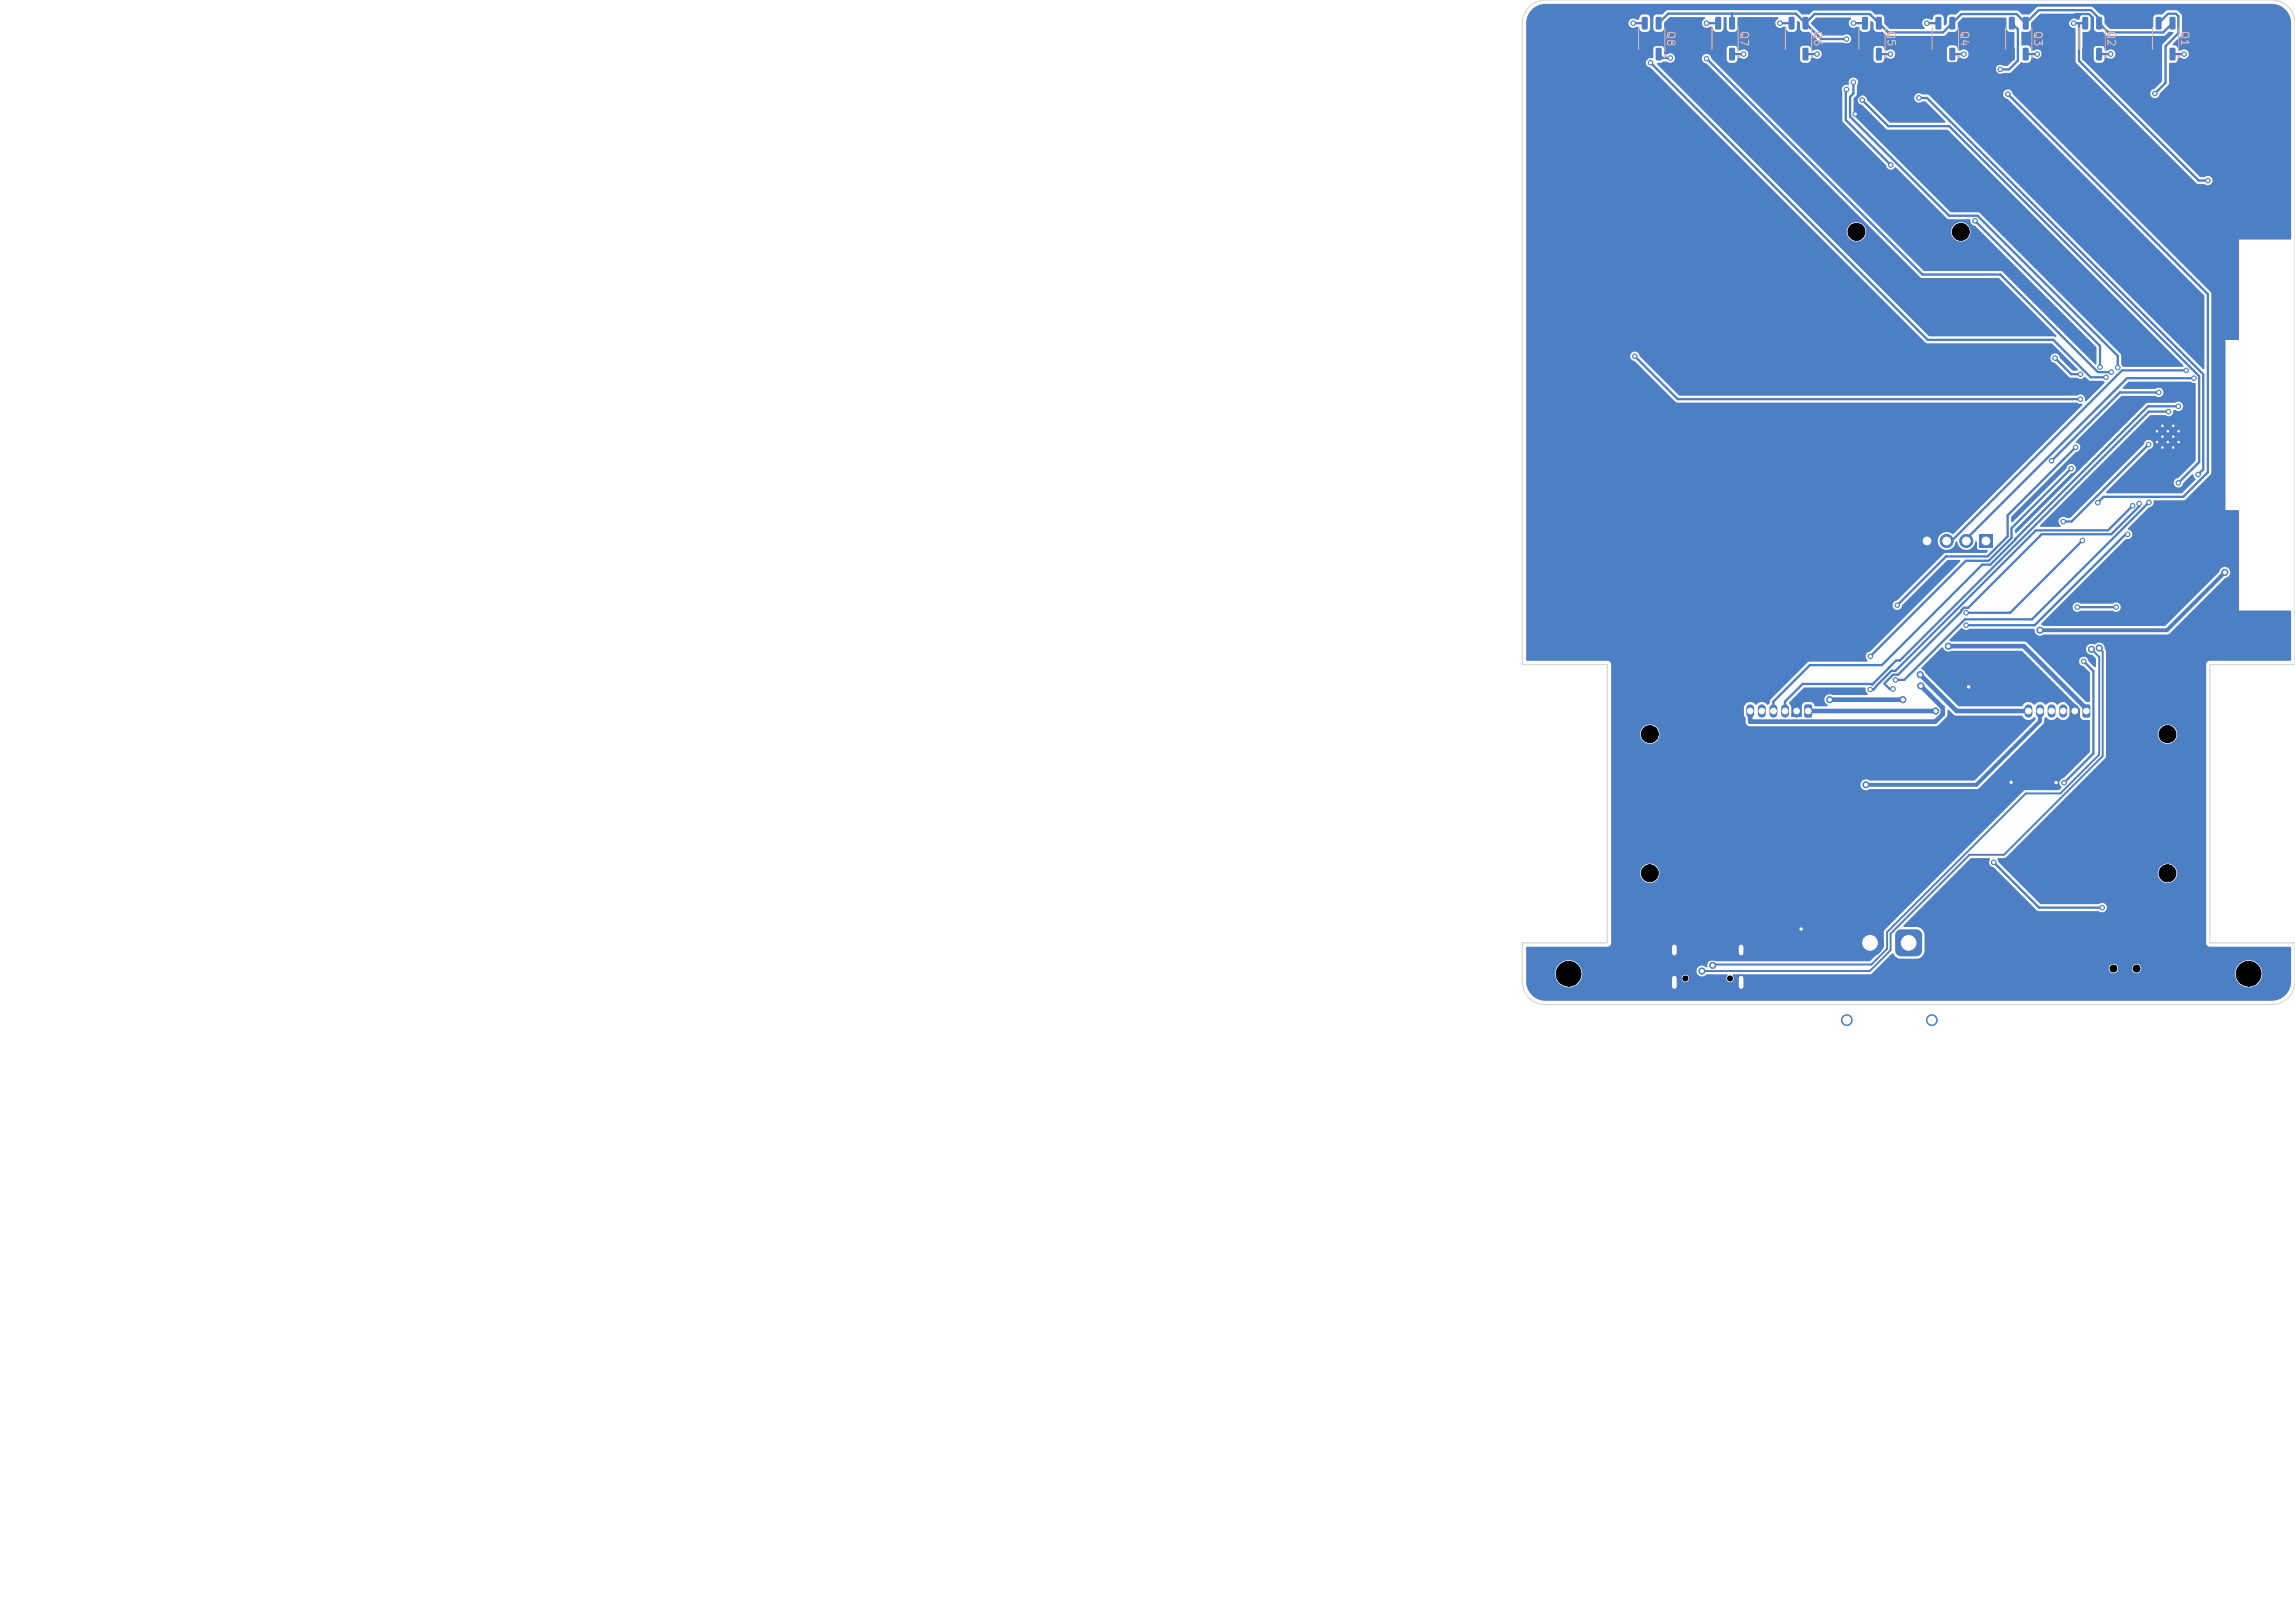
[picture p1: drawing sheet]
<svg xmlns="http://www.w3.org/2000/svg" width="297mm" height="210mm" viewBox="0 0 297 210" stroke-linecap="round" stroke-linejoin="round" font-family="sans-serif">
<defs><g id="words">
<g font-size="1" fill="#e8b2a7">
<text x="215.5" y="3.9" transform="rotate(90 215.5 3.9)">Q8</text>
<text x="225" y="3.9" transform="rotate(90 225 3.9)">Q7</text>
<text x="234.5" y="3.9" transform="rotate(90 234.5 3.9)">Q6</text>
<text x="244" y="3.9" transform="rotate(90 244 3.9)">Q5</text>
<text x="253.5" y="3.9" transform="rotate(90 253.5 3.9)">Q4</text>
<text x="263" y="3.9" transform="rotate(90 263 3.9)">Q3</text>
<text x="272.5" y="3.9" transform="rotate(90 272.5 3.9)">Q2</text>
<text x="282" y="3.9" transform="rotate(90 282 3.9)">Q1</text>
</g>
</g></defs>
<path d="M256.2 69.2h1.7v1.7h-1.7z" fill="#4d7fc4"/>
<g fill="#4d7fc4" stroke="#4d7fc4" stroke-width=".13">
<circle cx="254.5" cy="70" r=".85"/>
<circle cx="251.9" cy="70" r=".85"/>
<circle cx="249.4" cy="70" r=".85"/>
<circle cx="281.2" cy="57.9" r=".3"/>
<circle cx="279.8" cy="57.9" r=".3"/>
<circle cx="281.9" cy="57.2" r=".3"/>
<circle cx="280.5" cy="57.2" r=".3"/>
<circle cx="279.1" cy="57.2" r=".3"/>
<circle cx="281.2" cy="56.5" r=".3"/>
<circle cx="279.8" cy="56.5" r=".3"/>
<circle cx="281.9" cy="55.8" r=".3"/>
<circle cx="280.5" cy="55.8" r=".3"/>
<circle cx="279.1" cy="55.8" r=".3"/>
<circle cx="281.2" cy="55.1" r=".3"/>
<circle cx="279.8" cy="55.1" r=".3"/>
</g>
<path d="M216.7 122.5v.8M216.7 126.6v1.1M225.3 122.5v.8M225.3 126.6v1.1" fill="none" stroke="#4d7fc4" stroke-width="1"/>
<path d="M233.6 91.2l.7-.1 .2 .2v1.3l-.1 .2-.7 .1-.2-.2v-1.3z" fill="#4d7fc4"/>
<path d="M226.5 91.7v.7M228 91.7v.7M229.5 91.7v.7M231 91.7v.7M232.5 91.7v.7" fill="none" stroke="#4d7fc4" stroke-width="1"/>
<path d="M269.6 91.2l.7-.1 .2 .2v1.3l-.1 .2-.7 .1-.2-.2v-1.3z" fill="#4d7fc4"/>
<path d="M262.5 91.7v.7M264 91.7v.7M265.5 91.7v.7M267 91.7v.7M268.5 91.7v.7" fill="none" stroke="#4d7fc4" stroke-width="1"/>
<g fill="#4d7fc4" stroke="#4d7fc4" stroke-width=".13">
<circle cx="239" cy="132" r=".7"/>
<circle cx="250" cy="132" r=".7"/>
</g>
<path d="M245.4 120.5l.3-.2h.3h2l.5 .1 .2 .3 .1 .3v2l-.2 .5-.3 .2-.3 .1h-2l-.5-.2-.2-.3v-.3v-2z" fill="#4d7fc4"/>
<circle cx="242" cy="122" r="1.75" fill="#4d7fc4" stroke="#4d7fc4" stroke-width=".13"/>
<g fill="#4d7fc4">
<path d="M214.3 6.2h.5l.2 .1v1.3l-.1 .2h-.4l-.2-.1z"/>
<path d="M214.3 2.2h.5l.2 .1v1.3l-.1 .2h-.4l-.2-.1z"/>
<path d="M212.5 2.2h.5l.2 .1v1.3l-.1 .2h-.4l-.2-.1z"/>
<path d="M212.5 6.2h.5l.2 .1v1.3l-.1 .2h-.4l-.2-.1z"/>
<path d="M280.8 6.2h.5l.2 .1v1.3l-.1 .2h-.4l-.2-.1z"/>
<path d="M280.8 2.2h.5l.2 .1v1.3l-.1 .2h-.4l-.2-.1z"/>
<path d="M279 2.2h.5l.2 .1v1.3l-.1 .2h-.4l-.2-.1z"/>
<path d="M279 6.2h.5l.2 .1v1.3l-.1 .2h-.4l-.2-.1z"/>
<path d="M252.3 6.2h.5l.2 .1v1.3l-.1 .2h-.4l-.2-.1z"/>
<path d="M252.3 2.2h.5l.2 .1v1.3l-.1 .2h-.4l-.2-.1z"/>
<path d="M250.5 2.2h.5l.2 .1v1.3l-.1 .2h-.4l-.2-.1z"/>
<path d="M250.5 6.2h.5l.2 .1v1.3l-.1 .2h-.4l-.2-.1z"/>
<path d="M261.8 6.2h.5l.2 .1v1.3l-.1 .2h-.4l-.2-.1z"/>
<path d="M261.8 2.2h.5l.2 .1v1.3l-.1 .2h-.4l-.2-.1z"/>
<path d="M260 2.2h.5l.2 .1v1.3l-.1 .2h-.4l-.2-.1z"/>
<path d="M260 6.2h.5l.2 .1v1.3l-.1 .2h-.4l-.2-.1z"/>
<path d="M223.8 6.2h.5l.2 .1v1.3l-.1 .2h-.4l-.2-.1z"/>
<path d="M223.8 2.2h.5l.2 .1v1.3l-.1 .2h-.4l-.2-.1z"/>
<path d="M222 2.2h.5l.2 .1v1.3l-.1 .2h-.4l-.2-.1z"/>
<path d="M222 6.2h.5l.2 .1v1.3l-.1 .2h-.4l-.2-.1z"/>
<path d="M233.3 6.2h.5l.2 .1v1.3l-.1 .2h-.4l-.2-.1z"/>
<path d="M233.3 2.2h.5l.2 .1v1.3l-.1 .2h-.4l-.2-.1z"/>
<path d="M231.5 2.2h.5l.2 .1v1.3l-.1 .2h-.4l-.2-.1z"/>
<path d="M231.5 6.2h.5l.2 .1v1.3l-.1 .2h-.4l-.2-.1z"/>
<path d="M242.8 6.2h.5l.2 .1v1.3l-.1 .2h-.4l-.2-.1z"/>
<path d="M242.8 2.2h.5l.2 .1v1.3l-.1 .2h-.4l-.2-.1z"/>
<path d="M241 2.2h.5l.2 .1v1.3l-.1 .2h-.4l-.2-.1z"/>
<path d="M241 6.2h.5l.2 .1v1.3l-.1 .2h-.4l-.2-.1z"/>
<path d="M271.3 6.2h.5l.2 .1v1.3l-.1 .2h-.4l-.2-.1z"/>
<path d="M271.3 2.2h.5l.2 .1v1.3l-.1 .2h-.4l-.2-.1z"/>
<path d="M269.5 2.2h.5l.2 .1v1.3l-.1 .2h-.4l-.2-.1z"/>
<path d="M269.5 6.2h.5l.2 .1v1.3l-.1 .2h-.4l-.2-.1z"/>
</g>
<g fill="#4d7fc4" stroke="#4d7fc4" stroke-width=".13">
<circle cx="254.8" cy="88.9" r=".3"/>
<circle cx="240.1" cy="14.8" r=".3"/>
<circle cx="233.1" cy="120.2" r=".3"/>
<circle cx="260.3" cy="101.2" r=".3"/>
<circle cx="266.1" cy="101.3" r=".3"/>
<circle cx="258" cy="111.6" r=".3"/>
<circle cx="272" cy="117.4" r=".3"/>
<circle cx="268.8" cy="78.6" r=".3"/>
<circle cx="273.9" cy="78.6" r=".3"/>
<circle cx="271.8" cy="47.5" r=".3"/>
<circle cx="255.6" cy="28.6" r=".3"/>
<circle cx="241.5" cy="101.6" r=".4"/>
<circle cx="287.9" cy="74.1" r=".4"/>
<circle cx="264" cy="81.5" r=".4"/>
<circle cx="225.7" cy="7" r=".3"/>
<circle cx="282.7" cy="7" r=".3"/>
<circle cx="283.9" cy="48.9" r=".3"/>
<circle cx="282.9" cy="47.9" r=".3"/>
<circle cx="246.3" cy="90.5" r=".4"/>
<circle cx="236.8" cy="90.5" r=".4"/>
<circle cx="254.2" cy="7" r=".3"/>
<circle cx="263.7" cy="7" r=".3"/>
<circle cx="281.9" cy="62.5" r=".3"/>
<circle cx="230.4" cy="3" r=".3"/>
<circle cx="241" cy="12.9" r=".3"/>
<circle cx="235.2" cy="7" r=".3"/>
<circle cx="244.7" cy="7" r=".3"/>
<circle cx="239.9" cy="10.6" r=".3"/>
<circle cx="239.9" cy="3" r=".3"/>
<circle cx="274.1" cy="47.5" r=".3"/>
<circle cx="213.6" cy="8.1" r=".3"/>
<circle cx="211.4" cy="3" r=".3"/>
<circle cx="272.5" cy="48.8" r=".3"/>
<circle cx="249.4" cy="3" r=".3"/>
<circle cx="284.5" cy="61.4" r=".3"/>
<circle cx="248.3" cy="12.7" r=".3"/>
<circle cx="259.8" cy="12.2" r=".3"/>
<circle cx="271.5" cy="65" r=".3"/>
<circle cx="258.9" cy="9" r=".3"/>
<circle cx="220.9" cy="3" r=".3"/>
<circle cx="273.2" cy="48.2" r=".3"/>
<circle cx="220.9" cy="7.6" r=".3"/>
<circle cx="276" cy="65.4" r=".3"/>
<circle cx="242" cy="89.2" r=".3"/>
<circle cx="278.1" cy="65" r=".3"/>
<circle cx="245.3" cy="88" r=".3"/>
<circle cx="276.8" cy="65.2" r=".3"/>
<circle cx="245" cy="89.1" r=".3"/>
<circle cx="275.3" cy="69.1" r=".3"/>
<circle cx="254.4" cy="80.9" r=".3"/>
<circle cx="220.3" cy="125.6" r=".4"/>
<circle cx="271.7" cy="83.9" r=".4"/>
<circle cx="221.6" cy="124.9" r=".4"/>
<circle cx="270.7" cy="84" r=".4"/>
<circle cx="269.7" cy="85.6" r=".3"/>
<circle cx="267.1" cy="101.3" r=".3"/>
<circle cx="254.4" cy="79.3" r=".3"/>
<circle cx="269.5" cy="69.9" r=".3"/>
<circle cx="245.5" cy="78.3" r=".3"/>
<circle cx="268.6" cy="57.9" r=".3"/>
<circle cx="268" cy="60.6" r=".3"/>
<circle cx="242" cy="84.9" r=".3"/>
<circle cx="269.2" cy="51.6" r=".3"/>
<circle cx="211.6" cy="46.1" r=".3"/>
<circle cx="269.2" cy="48.4" r=".3"/>
<circle cx="266" cy="46.3" r=".3"/>
<circle cx="278.1" cy="57.5" r=".3"/>
<circle cx="267" cy="67.5" r=".3"/>
<circle cx="265.5" cy="59.6" r=".3"/>
<circle cx="279.4" cy="50.8" r=".3"/>
<circle cx="280.6" cy="53.3" r=".3"/>
<circle cx="281.9" cy="52.6" r=".3"/>
<circle cx="285.7" cy="23.4" r=".3"/>
<circle cx="268.4" cy="3" r=".3"/>
<circle cx="278.9" cy="12.1" r=".3"/>
<circle cx="273.2" cy="7" r=".3"/>
<circle cx="252.1" cy="83.6" r=".4"/>
<circle cx="248.5" cy="87.3" r=".4"/>
<circle cx="248.6" cy="88.7" r=".4"/>
<circle cx="250.5" cy="92" r=".4"/>
<circle cx="244.7" cy="21.4" r=".3"/>
<circle cx="239" cy="11.6" r=".3"/>
<circle cx="239" cy="5.1" r=".3"/>
<circle cx="216.2" cy="7.5" r=".3"/>
</g>
<g fill="none" stroke="#4d7fc4" stroke-width=".3">
<path d="M211.4 3h1.5M212.9 7l1.1-1.2h7.2l1.2 1.2 1.2-1.2h15.9l1.2 1.2M213.6 8.1l35.9 35.9h16.2l4.9 4.8h1.9M214.7 3l1.2-1.2h16.5l3.3 3.3h3.3M214.7 7l.5 .5h1M220.9 3h1.5M220.9 7.6l27.9 27.9h10.1l12.6 12.7h1.7M224.2 7h1.5M224.2 1.8v1.2M230.4 3h1.5M231.9 5.8v1.2M233.7 3l1.1-1.2h7.2l2.3 2.4h7.2l2.3-2.4h7.2l1.2 1.2 1.6-1.7h6.8l1.1 1.1v.6l1.1 1.2h7.2l1.2-1.2"/>
<path d="M233.7 7h1.5M239 11.6l-.1 .1v3.8l5.8 5.9M239.9 3h1.5M239.9 10.6v1.5l-.5 .4v2.6l12.8 12.8h3.7l18.2 18.2v1.4M240.7 12.3h.1M240.7 12.3l-.6 .6v1.9M240.7 7h.7l1.1-1.2h7.2l2.3 2.4h7.2l1.2-1.2M240.7 7v5.3M241 13l3.4 3.3h7.9l32.3 32.4v11.1l-2.7 2.7M243.2 7h1.5M248.3 12.7h1.1l35.7 35.7v12.3l-.6 .7M249.4 3h1.5"/>
<path d="M252.7 7h1.5M259.8 12.2l25.9 25.9v23l-3.2 3.2h-10.3l-.7 .7M260.4 3l.7 .8v4l-1.1 1.2h-1.1M262.2 7h1.5M268.4 3h1.5M269.1 3v4.9l15.4 15.5h1.2M271 5.8l-.2-.2v-3.3l-.5-.5h-1.7l-4.3 4.3v1.2l-2.4 2.4h-3.3l-.4-.4v-1.1M271 5.8l-1.1 1.2M271 5.8h7.2l1.2 1.2M271.7 7h1.5M279.4 3l1.2-1.2h1l.3 .3v2.2l-1.6 1.7v4.7l-1.4 1.4M281.2 7h1.5"/>
<path d="M255.6 28.6l16.2 16.2v2.7M211.6 46.1l5.5 5.5h52.1M266 46.3l2 2.1h1.2M268.6 57.9l-8.8 8.8v2.7l-2.6 2.6h-5.4l-6.3 6.3M278.1 57.5l-10 10h-1.1M279.1 55.8h2.8M279.4 50.8h-5l-8.9 8.8M279.8 55.8v.7M280.6 53.3h-2.5l-32.2 32.2h-.5l-3.1 3.1M281.2 55.1v.7M281.9 52.6h-3.9l-20.4 20.5h-1.1l-13 13h-9.3l-4.7 4.7v1.2M282.9 47.9h-8.3l-22.1 22.1h-.6"/>
<path d="M283.9 48.9h-8.6l-20.8 20.8v.3M268 60.6l-7.7 7.8v1.2l-2.9 3h-3l-12.4 12.3M268.8 78.6h5.1M269.5 69.9l-9.4 9.4h-5.7M275.3 69.1h-.2l-11.8 11.8h-8.9M276 65.4l-3.2 3.2h-9.3l-18.2 18.2h-.5l-2.4 2.4h-.4M276.8 65.2v.3l-3.6 3.6h-9l-9.5 9.5h-.5l-.4 .4v.2l-8.2 8.1h-.6l-1.1 1.1v.1l.6 .6h.5M278.1 65l-15.1 15.1h-8.7l-7.9 7.9h-1.1M242 89.2h.1M242.3 88.6l-.1-.1h-8.9l-2.3 2.3v1.2M242.3 88.6h.1M244.5 86.4h.1"/>
<path d="M254.8 88.9h10.7l3 3v6.9l-2.4 2.5-5.8-.1-18.6 18.6v1.9M269.7 85.6l1.2 1.2v10.7l-3.8 3.8M258 111.6l5.9 5.8h8.1M221.3 124.2h.1M222 124.2h.1M233.1 120.2v1.5M241.7 121.7h-16.4v2.5h-8.6v-1.3M241.7 121.7l.3 .3"/>
</g>
<path d="M287.9 74.1l-7.5 7.4h-16.4M264 81.5h.1M264 92v1.3l-8.2 8.3h-14.3" fill="none" stroke="#4d7fc4" stroke-width=".5"/>
<path d="M226.5 92v1.4M226.5 93.4h.1M234 92h16.5M236.8 90.5h9.5M248.5 87.3l4.7 4.7h9.3M248.6 88.7l2.8 2.9v.8l-.9 1h-24M252.1 83.6h9.8l8.1 8.1v.3" fill="none" stroke="#4d7fc4" stroke-width=".6"/>
<path d="M270.7 84l1 1v12.6l-5.1 5.1h-4.4l-18 17.9v2.2l-2 2h-20.5l-.1 .1M271.7 83.9l.4 .4v13.5l-12.8 12.8h-4.4l-10.2 10.2v2.2l-2.7 2.6h-21.7" fill="none" stroke="#4d7fc4" stroke-width=".25"/>
<g fill="#4d7fc4">
<path d="M231.6 90.9l1.9-1.9h7.8h.1a.76 .76 0 0 0 .3 .8l-.1 .1h-4.5a.73 .73 0 0 0-1 .4 .73 .73 0 0 0 .4 1l-.1 .1h-1.5a.8 .8 0 0 0-.6-.6h-.7l-.3 .3-.1 1.6-.1 .1-1.3-.1v-1.1l-.3-.6z"/>
<path d="M274.7 50.1l.8-.7h8l.6 .2v10l-2.2 2.2a.62 .62 0 0 0-.6 .7 .62 .62 0 0 0 .6 .6 .62 .62 0 0 0 .6-.6l1.2-1.1h.1l.3 .6v.1l-1.8 1.7h-9.7v-.2l5.5-5.4a.62 .62 0 0 0 .6-.7 .62 .62 0 0 0-.7-.6 .62 .62 0 0 0-.6 .6l-9.5 9.5h-.4a.64 .64 0 0 0-1 .1 .64 .64 0 0 0 .2 .9l-.1 .2h-2.5l-.1-.2 14.2-14.3h2a.64 .64 0 0 0 .7 .1 .64 .64 0 0 0 .3-.7 .46 .46 0 0 1 .6 .1 .62 .62 0 0 0 .7-.8 .62 .62 0 0 0-1-.3h-3.6l-.2 .1-16.7 16.7h-.2v-.4l7.2-7.2a.62 .62 0 0 0 .6-.7 .62 .62 0 0 0-.6-.6 .62 .62 0 0 0-.6 .6l-6.9 7-.2-.1v-.7l8.3-8.3a.65 .65 0 0 0 .6-.6 .65 .65 0 0 0-.5-.7v-.1l5.8-5.9h4.4a.62 .62 0 0 0 .9 0 .62 .62 0 0 0 0-.9 .62 .62 0 0 0-.9 0h-4.1l-.1-.1z"/>
<path d="M198.3 1.1l.8-.4 .9-.2h94a2.5 2.5 0 0 1 2.5 2.5v20.3h-10.2a.64 .64 0 0 0-1-.4h-.6l-15.2-15.2v-3.4l.1-.2h.6a.5 .5 0 0 0 .3-.4v-1.5l.2-.1 .3 .3v1.3l.1 .3 .2 .1h.8l.7 .5h7.2l.7-.5 .6 .1-.1 .1-1.4 1.5v1.1h-6a.64 .64 0 0 0-1.1-.4h-.3a.78 .78 0 0 0-.5-.6 .86 .86 0 0 0-.8 .1l-.1 .3v1.6l.3 .2h.7a.66 .66 0 0 0 .4-.6h.4a.61 .61 0 0 0 .7 0 .61 .61 0 0 0 .3-.6h6v3.6l-.9 1a.62 .62 0 0 0-.6 .6 .62 .62 0 0 0 .6 .6 .62 .62 0 0 0 .6-.6l1.2-1.2v-2.7l.8-.1a.66 .66 0 0 0 .4-.6h.3a.62 .62 0 0 0 .9-.1 .62 .62 0 0 0 0-.8 .62 .62 0 0 0-.9-.1h-.3a.65 .65 0 0 0-.6-.6l-.1-.1v-.1l1.1-1.2v-2.6l-.4-.5-.3-.1h-1.1l-.7 .6h-.7a.49 .49 0 0 0-.4 .4v1.3l-.2 .1h-5.4l-.7-.6-.1-.8a.66 .66 0 0 0-.6-.5l-.8-.8-.2-.1h-6.9l-.2 .1-1 .9h-.9l-.7-.5h-7.2l-.7 .5h-.7a.49 .49 0 0 0-.4 .4v.7l-.4 .3-.1-1-.1-.3-.3-.1a.86 .86 0 0 0-.8 .1l-.2 .5h-.3a.64 .64 0 0 0-1 .2 .64 .64 0 0 0 .3 .9l-.1 .1h-4.4l-.7-.6-.1-.8-.1-.3-.2-.1h-.8l-.7-.5h-7.2l-.7 .5h-.9l-.7-.6h-16.7l-.7 .6h-.7a.49 .49 0 0 0-.4 .4h-.5l-.1-.3a.86 .86 0 0 0-.8-.1 .63 .63 0 0 0-.5 .6h-.3a.62 .62 0 0 0-.9 .1 .62 .62 0 0 0 0 .8 .62 .62 0 0 0 .9 .1h.3a.78 .78 0 0 0 .5 .6h.6a.5 .5 0 0 0 .3-.4v-1.4h.5v1.4l.1 .3a.86 .86 0 0 0 .8 .1 .49 .49 0 0 0 .4-.4l.1-.7 .7-.8h4.5l.1 .1a.81 .81 0 0 0-.4 .9 .68 .68 0 0 0 1 .3h.3a.78 .78 0 0 0 .5 .6h.6a.5 .5 0 0 0 .3-.4v-1.4l.1-.1h.2l.2 .1v1.4l.1 .3a.86 .86 0 0 0 .8 .1 .49 .49 0 0 0 .4-.4v-1.4l.2-.1h5.1l.1 .1a.81 .81 0 0 0-.4 .9 .66 .66 0 0 0 1 .3h.3a.78 .78 0 0 0 .5 .6h.6a.5 .5 0 0 0 .3-.4v-.9l.2-.1 .2 .2 .1 .8 .1 .3 .2 .1h.8l1.4 1.4h3a.62 .62 0 0 0 .9 0 .62 .62 0 0 0 0-.9 .62 .62 0 0 0-.9 0h-2.6l-1.5-1.6 .7-.7h4.4l.1 .1-.1 .1a.62 .62 0 0 0-.1 .9 .62 .62 0 0 0 .9 .1h.3a.78 .78 0 0 0 .5 .6h.6a.5 .5 0 0 0 .3-.4v-.9l.2-.1 .2 .2 .1 .8 .1 .3 .2 .1h.8l.7 .5h7.2l.7-.5h.7a.49 .49 0 0 0 .4-.4l.1-.7 .7-.7h5.4l.2 .1v1.5l.3 .2 .7 .1v2.7h-5.9l-.1-.1a.64 .64 0 0 0-1-.3h-.3a.78 .78 0 0 0-.5-.6 .86 .86 0 0 0-.8 .1l-.1 .3v.6h-6.7l-.1-.1a.64 .64 0 0 0-1-.3h-.3a.78 .78 0 0 0-.5-.6 .86 .86 0 0 0-.8 .1l-.1 .3v.6h-6.7l-.1-.1a.64 .64 0 0 0-1-.3h-.3a.78 .78 0 0 0-.5-.6 .86 .86 0 0 0-.8 .1l-.1 .3v.6h-6.7l-.1-.1a.64 .64 0 0 0-1-.3h-.3a.78 .78 0 0 0-.5-.6 .86 .86 0 0 0-.8 .1l-.1 .3v1.6l.3 .2h.7a.66 .66 0 0 0 .4-.6h.4a.61 .61 0 0 0 .7 0 .61 .61 0 0 0 .3-.6h6.7v.8l.1 .3 .3 .1h.7l.2-.2 .1-.4a.64 .64 0 0 1 .7 .1 .61 .61 0 0 0 .7-.7h6.7v.8l.1 .3 .2 .1h.7a.66 .66 0 0 0 .4-.6h.4a.61 .61 0 0 0 .7 0 .61 .61 0 0 0 .3-.6h6.7v.8l.1 .3 .2 .1h.7a.66 .66 0 0 0 .4-.6h.4a.61 .61 0 0 0 .7 0 .61 .61 0 0 0 .3-.6h5.9v.8l-.9 .8h-.5a.62 .62 0 0 0-.9 0 .62 .62 0 0 0 0 .9 .62 .62 0 0 0 .9 0h.9l1.4-1.4 .3 .1h.7l.2-.2 .1-.4a.64 .64 0 0 1 .7 .1 .62 .62 0 0 0 .6-.8 .62 .62 0 0 0-1-.3h-.3a.78 .78 0 0 0-.5-.6h-.8v-1.7l.1-.1h.8a.5 .5 0 0 0 .3-.4l.1-.8 1.2-1.1h5.2l-.2 .7h-.3a.62 .62 0 0 0-1 .3 .62 .62 0 0 0 .7 .8l.1 .1v4.2l.1 .3 15.6 15.5 .2 .1h.8a.62 .62 0 0 0 .7 .1 .62 .62 0 0 0 .3-.6h10.2l-.1 7.7h-6.6v12.9l-.2 .1h-1.6v22h1.6l.2 .1v8h-1.2a.72 .72 0 0 0-.6-.7 .72 .72 0 0 0-.8 .6l-4.5 4.5h-8.2a.64 .64 0 0 0-1.1-.4h-4.1a.62 .62 0 0 0-.9 0 .62 .62 0 0 0 0 .9 .62 .62 0 0 0 .9 0h4.1a.63 .63 0 0 0 .7 .1 .63 .63 0 0 0 .4-.6h8.2l-2.5 2.5h-15.7l-.4-.2 .1-.1 10.9-10.9a.66 .66 0 0 0 .8-.5 .66 .66 0 0 0-.5-.8v-.2l2.7-2.7a.78 .78 0 0 0 .6-.8l4-.1 3.5-3.4-.1-23.4-25.6-25.7a.62 .62 0 0 0-.7-.6 .62 .62 0 0 0-.6 .6 .62 .62 0 0 0 .6 .6l25.5 25.4v9.5l-.1 .1-.1-.1-35.5-35.4-.2-.1h-.6a.62 .62 0 0 0-.9 0 .62 .62 0 0 0 0 .9 .62 .62 0 0 0 .9 0l.4 .1 2.5 2.5v.2h-7.1l-3-3a.62 .62 0 0 0-.6-.6 .62 .62 0 0 0-.6 .7 .62 .62 0 0 0 .6 .6l3.2 3.1 7.9 .1 30.4 30.5v.1h-7.8l-.2-.3v-1.1l-.1-.2-18.2-18.2-.2-.1-3.6-.1-12.5-12.5v-2.1l.4-.6v-1.1a.63 .63 0 0 0-.4-1.1 .63 .63 0 0 0-.6 .9 .7 .7 0 0 0-.9 .7v4l.1 .2 5.6 5.6a.64 .64 0 0 0 .4 .5 .64 .64 0 0 0 .7-.2h.2l6.6 6.6 .2 .1h2.7l.1 .1a.67 .67 0 0 0 .6 .7l.7 .7h-1.3a1.25 1.25 0 0 0-1.9-1 1.25 1.25 0 0 0 0 2.2 1.25 1.25 0 0 0 1.9-1v-.2h1.3l15 15v2.2h-.2l-12.1-12-10.1-.1-27.4-27.4a.62 .62 0 0 0-.7-.6 .62 .62 0 0 0-.6 .6 .62 .62 0 0 0 .7 .6l21.6 21.7h-1a1.25 1.25 0 0 0-1.9-1 1.25 1.25 0 0 0 0 2.2 1.25 1.25 0 0 0 1.9-1v-.2h1l6.1 6 10.1 .1 7.4 7.4v.1l-.1 .1-.2-.1h-16.2l-35.2-35.2 .2-.2 1.1-.1a.62 .62 0 0 0 .9-.1 .62 .62 0 0 0 0-.8 .62 .62 0 0 0-.9 0l-.3-.1-.1-.7-.1-.3a.86 .86 0 0 0-.8-.1l-.3 .1-.1 .3v1.1l-.1 .1a.63 .63 0 0 0-.9 .5 .63 .63 0 0 0 .6 .7l35.6 35.6 .2 .1h16.1l3.4 3.4v.1l-.1 .1-.6-.1-1.6-1.6a.62 .62 0 0 0-.7-.6 .62 .62 0 0 0-.6 .7 .62 .62 0 0 0 .7 .6l1.8 1.8 .2 .1h.8a.76 .76 0 0 0 1-.1l.6 .4 1.7 .1 .3 .2-2.4 2.4h-.2a.66 .66 0 0 0-.2-.7 .66 .66 0 0 0-.8 0h-51.4l-5.2-5.1a.62 .62 0 0 0-.6-.6 .62 .62 0 0 0-.6 .6 .62 .62 0 0 0 .6 .6l5.2 5.3 .3 .1h51.7l.3 .1 .4 .1v.1l-16.8 16.7a1.17 1.17 0 0 0-1.8 .3 1.17 1.17 0 0 0 .7 1.7 1.17 1.17 0 0 0 1.5-1l.1-.1 .1 .1a1.17 1.17 0 0 0 1.2 1 1.17 1.17 0 0 0 1.1-1h.2l.1 .8 .1 .2 1.1 .1h.2l-.1 .2-.2 .1-5.3 .1-6.2 6.1a.62 .62 0 0 0-.6 .6 .62 .62 0 0 0 .6 .6 .62 .62 0 0 0 .7-.6l5.8-5.8h1.7v.2l-11.7 11.6a.65 .65 0 0 0-.5 .5 .65 .65 0 0 0 .2 .7l-.1 .1h-7.6l-4.9 4.9-.1 .5-.3 .2a.88 .88 0 0 0-1.4 0h-.2a.82 .82 0 0 0-.8-.3 .82 .82 0 0 0-.6 .7v.8l.2 .6v.3a.62 .62 0 0 0 .7 .7h23.9l.3-.1 1.1-1.1 .1-.3v-.5l.2-.2 .6 .7 .3 .1h8.6a.87 .87 0 0 0 1.5 .2l.2 .1v.2l-1.8 1.8h-46.8l-.1-.2a1.25 1.25 0 0 0-2-.7 1.25 1.25 0 0 0 .3 2.2 1.25 1.25 0 0 0 1.8-1.3h46.8l-6 6.1h-13.6a.72 .72 0 0 0-1 .1 .72 .72 0 0 0 0 .9 .72 .72 0 0 0 1 .1h14l8.4-8.4 .2-.3v-.4a.18 .18 0 0 1 .1-.2 .18 .18 0 0 1 .2 .1 .87 .87 0 0 0 1.3-.1 .87 .87 0 0 0 .9 .4 .87 .87 0 0 0 .7-.8v-1a.85 .85 0 0 0-.7-.6 .85 .85 0 0 0-.8 .4h-.2a.86 .86 0 0 0-1.3 0h-.1a.86 .86 0 0 0-1.4 0 .9 .9 0 0 0-1.6 .2h-8.3l-4.2-4.3-.2-.3-.4-.3v-.1l2.7-2.6h.2a.73 .73 0 0 0 1 .4h9.1l7.6 7.5v1l.1 .3 .3 .2h.8l.1 .1v4l-3.4 3.4a.63 .63 0 0 0-.6 .4 .63 .63 0 0 0 .3 .7v.2l-.4 .2h-4.3l-.2 .1-10.6 10.6h-36.5l-.1-.2a1.25 1.25 0 0 0-2-.7 1.25 1.25 0 0 0 .3 2.2 1.25 1.25 0 0 0 1.8-1.3h36.5l-7.4 7.5-.1 .2v2l-1.8 1.8h-19.9a.75 .75 0 0 0-.8-.1 .75 .75 0 0 0-.4 .8l-.1 .1a.71 .71 0 0 0-.9-.2 .71 .71 0 0 0-.3 .9h-14.8l-.1-.2a1.75 1.75 0 0 0-2.8-1.1 1.75 1.75 0 0 0 .4 3 1.75 1.75 0 0 0 2.5-1.7h14.8v.1a.75 .75 0 0 0 1.3 .1h2.6l.1 .1-.2 .3h-4.8a.48 .48 0 0 0-.7-.3 .48 .48 0 0 0 0 .8 .48 .48 0 0 0 .7-.3v-.2h4.8a.49 .49 0 0 0 .7 .5 .49 .49 0 0 0 .1-.8l.1-.1h17.7l.2-.1 2.7-2.7a1.46 1.46 0 0 0 1.1 .8l2.2-.1a1.06 1.06 0 0 0 .9-1v-2l-.2-.6-.3-.3-.4-.1-1.8-.1h-.1l.1-.2 8.6-8.6 2.4-.1 .1 .2a.66 .66 0 0 0 .5 1l5.7 5.7h7.9a.62 .62 0 0 0 .9 0 .62 .62 0 0 0 0-.9 .62 .62 0 0 0-.9 0h-7.5l-5.5-5.4-.1-.4 .1-.2h.8l.2-.1 12.9-12.9v-13.8l-.1-.2a.75 .75 0 0 0-.5-.8 .75 .75 0 0 0-.8 .2h-.1a.72 .72 0 0 0-1 .5 .72 .72 0 0 0 .8 .8l.4 .5v1.1h-.2l-.7-.7a.62 .62 0 0 0-.6-.6 .62 .62 0 0 0-.6 .6 .62 .62 0 0 0 .6 .6l.8 .9v3.6l-.2 .1h-.4l-7.6-7.7-.3-.1h-9.5l-.2-.1v-.2l1.5-1.5a.87 .87 0 0 0 .9 .3l.2-.1h8.3l.1 .1a.72 .72 0 0 0 .4 .7 .72 .72 0 0 0 .8-.1h16.1l7.4-7.3a.69 .69 0 0 0 .6-.7h1.2v4.9l6.7 .1v6.3l-.1 .1h-10.5l-.2 .1-.2 .3v9h-3.7a1.25 1.25 0 0 0-2-1 1.25 1.25 0 0 0 0 2.2 1.25 1.25 0 0 0 2-1v-.2h3.7v18h-3.7a1.25 1.25 0 0 0-2-1 1.25 1.25 0 0 0 0 2.2 1.25 1.25 0 0 0 2-1v-.2h3.7v9.2l.2 .3 .2 .1 10.6 .1v3.3h-3.7a1.75 1.75 0 0 0-1.5-1.6 1.75 1.75 0 0 0-1.9 1h-12.3v-.2a.6 .6 0 0 0-.7-.4 .6 .6 0 0 0-.5 .6h-1.8v-.2a.6 .6 0 0 0-1-.2 .6 .6 0 0 0 .2 1 .6 .6 0 0 0 .8-.6h1.8v.1a.61 .61 0 0 0 .7 .5 .61 .61 0 0 0 .5-.6h12.3l-.1 .1a1.75 1.75 0 0 0 1.5 2.3 1.75 1.75 0 0 0 2-1.8h3.7v1.3a2.49 2.49 0 0 1-2.5 2.3h-94a2.5 2.5 0 0 1-2.5-2.5l.1-4.5h10.5l.2-.1 .2-.3v-36.3l-.2-.2-.2-.1h-10.5l-.1-.1v-82.4l.2-.9 .2-.5z"/>
</g>
<path d="M212.1 3.6v2.8M215.4 7.2h.2l-.2 .3zM215.5 3.6v3.1" fill="none" stroke="#e8b2a7" stroke-width=".13"/>
<path d="M215.4 7.2h.2l-.2 .3z" fill="#e8b2a7"/>
<path d="M278.6 3.6v2.8M281.9 7.2h.2l-.2 .3zM282 3.6v3.1" fill="none" stroke="#e8b2a7" stroke-width=".13"/>
<path d="M281.9 7.2h.2l-.2 .3z" fill="#e8b2a7"/>
<path d="M250.1 3.6v2.8M253.4 7.2h.2l-.2 .3zM253.5 3.6v3.1" fill="none" stroke="#e8b2a7" stroke-width=".13"/>
<path d="M253.4 7.2h.2l-.2 .3z" fill="#e8b2a7"/>
<path d="M259.6 3.6v2.8M262.9 7.2h.2l-.2 .3zM263 3.6v3.1" fill="none" stroke="#e8b2a7" stroke-width=".13"/>
<path d="M262.9 7.2h.2l-.2 .3z" fill="#e8b2a7"/>
<path d="M221.6 3.6v2.8M224.9 7.2h.2l-.2 .3zM225 3.6v3.1" fill="none" stroke="#e8b2a7" stroke-width=".13"/>
<path d="M224.9 7.2h.2l-.2 .3z" fill="#e8b2a7"/>
<path d="M231.1 3.6v2.8M234.4 7.2h.2l-.2 .3zM234.5 3.6v3.1" fill="none" stroke="#e8b2a7" stroke-width=".13"/>
<path d="M234.4 7.2h.2l-.2 .3z" fill="#e8b2a7"/>
<path d="M240.6 3.6v2.8M243.9 7.2h.2l-.2 .3zM244 3.6v3.1" fill="none" stroke="#e8b2a7" stroke-width=".13"/>
<path d="M243.9 7.2h.2l-.2 .3z" fill="#e8b2a7"/>
<path d="M269.1 3.6v2.8M272.4 7.2h.2l-.2 .3zM272.5 3.6v3.1" fill="none" stroke="#e8b2a7" stroke-width=".13"/>
<path d="M272.4 7.2h.2l-.2 .3z" fill="#e8b2a7"/>
<path d="M197.9 .9a3 3 0 0 1 2.1-.9h94a3 3 0 0 1 3 3v83h-11v36h11v5a3 3 0 0 1-3 3h-94a3 3 0 0 1-3-3v-5h11v-36h-11v-83a3 3 0 0 1 .9-2.1z" fill="none" stroke="#d0d2cd" stroke-width=".13"/>
<g fill="#fff" stroke="#fff" stroke-width=".13">
<circle cx="254.8" cy="88.9" r=".15"/>
<circle cx="240.1" cy="14.8" r=".15"/>
<circle cx="233.1" cy="120.2" r=".15"/>
<circle cx="260.3" cy="101.2" r=".15"/>
<circle cx="266.1" cy="101.3" r=".15"/>
<circle cx="258" cy="111.6" r=".15"/>
<circle cx="272" cy="117.4" r=".15"/>
<circle cx="268.8" cy="78.6" r=".15"/>
<circle cx="273.9" cy="78.6" r=".15"/>
<circle cx="271.8" cy="47.5" r=".15"/>
<circle cx="255.6" cy="28.6" r=".15"/>
<circle cx="241.5" cy="101.6" r=".2"/>
<circle cx="287.9" cy="74.1" r=".2"/>
<circle cx="264" cy="81.5" r=".2"/>
<circle cx="225.7" cy="7" r=".15"/>
<circle cx="282.7" cy="7" r=".15"/>
<circle cx="283.9" cy="48.9" r=".15"/>
<circle cx="282.9" cy="47.9" r=".15"/>
<circle cx="246.3" cy="90.5" r=".2"/>
<circle cx="236.8" cy="90.5" r=".2"/>
<circle cx="254.2" cy="7" r=".15"/>
<circle cx="263.7" cy="7" r=".15"/>
<circle cx="281.9" cy="62.5" r=".15"/>
<circle cx="230.4" cy="3" r=".15"/>
<circle cx="241" cy="13" r=".15"/>
<circle cx="235.2" cy="7" r=".15"/>
<circle cx="244.7" cy="7" r=".15"/>
<circle cx="239.9" cy="10.6" r=".15"/>
<circle cx="239.9" cy="3" r=".15"/>
<circle cx="274.1" cy="47.5" r=".15"/>
<circle cx="213.6" cy="8.1" r=".15"/>
<circle cx="211.4" cy="3" r=".15"/>
<circle cx="272.5" cy="48.8" r=".15"/>
<circle cx="249.4" cy="3" r=".15"/>
<circle cx="284.5" cy="61.4" r=".15"/>
<circle cx="248.3" cy="12.7" r=".15"/>
<circle cx="259.8" cy="12.2" r=".15"/>
<circle cx="271.5" cy="65" r=".15"/>
<circle cx="258.9" cy="9" r=".15"/>
<circle cx="220.9" cy="3" r=".15"/>
<circle cx="273.2" cy="48.2" r=".15"/>
<circle cx="220.9" cy="7.6" r=".15"/>
<circle cx="276" cy="65.4" r=".15"/>
<circle cx="242" cy="89.2" r=".15"/>
<circle cx="278.1" cy="65" r=".15"/>
<circle cx="245.3" cy="88" r=".15"/>
<circle cx="276.8" cy="65.2" r=".15"/>
<circle cx="245" cy="89.1" r=".15"/>
<circle cx="275.3" cy="69.1" r=".15"/>
<circle cx="254.4" cy="80.9" r=".15"/>
<circle cx="220.3" cy="125.6" r=".2"/>
<circle cx="271.7" cy="83.9" r=".2"/>
<circle cx="221.6" cy="124.9" r=".2"/>
<circle cx="270.7" cy="84" r=".2"/>
<circle cx="269.7" cy="85.6" r=".15"/>
<circle cx="267.1" cy="101.3" r=".15"/>
<circle cx="254.4" cy="79.3" r=".15"/>
<circle cx="269.5" cy="69.9" r=".15"/>
<circle cx="245.5" cy="78.3" r=".15"/>
<circle cx="268.6" cy="57.9" r=".15"/>
<circle cx="268" cy="60.6" r=".15"/>
<circle cx="242" cy="84.9" r=".15"/>
<circle cx="269.2" cy="51.6" r=".15"/>
<circle cx="211.6" cy="46.1" r=".15"/>
<circle cx="269.2" cy="48.4" r=".15"/>
<circle cx="266" cy="46.3" r=".15"/>
<circle cx="278.1" cy="57.5" r=".15"/>
<circle cx="267" cy="67.5" r=".15"/>
<circle cx="265.5" cy="59.6" r=".15"/>
<circle cx="279.4" cy="50.8" r=".15"/>
<circle cx="280.6" cy="53.3" r=".15"/>
<circle cx="281.9" cy="52.6" r=".15"/>
<circle cx="285.7" cy="23.4" r=".15"/>
<circle cx="268.4" cy="3" r=".15"/>
<circle cx="278.9" cy="12.1" r=".15"/>
<circle cx="273.2" cy="7" r=".15"/>
<circle cx="252.1" cy="83.6" r=".2"/>
<circle cx="248.5" cy="87.3" r=".2"/>
<circle cx="248.6" cy="88.7" r=".2"/>
<circle cx="250.5" cy="92" r=".2"/>
<circle cx="244.7" cy="21.4" r=".15"/>
<circle cx="239" cy="11.6" r=".15"/>
<circle cx="239" cy="5.1" r=".15"/>
<circle cx="216.2" cy="7.5" r=".15"/>
<circle cx="257" cy="70" r=".5"/>
<circle cx="254.5" cy="70" r=".5"/>
<circle cx="251.9" cy="70" r=".5"/>
<circle cx="249.4" cy="70" r=".5"/>
<circle cx="281.2" cy="57.9" r=".1"/>
<circle cx="279.8" cy="57.9" r=".1"/>
<circle cx="281.9" cy="57.2" r=".1"/>
<circle cx="280.5" cy="57.2" r=".1"/>
<circle cx="279.1" cy="57.2" r=".1"/>
<circle cx="281.2" cy="56.5" r=".1"/>
<circle cx="279.8" cy="56.5" r=".1"/>
<circle cx="281.9" cy="55.8" r=".1"/>
<circle cx="280.5" cy="55.8" r=".1"/>
<circle cx="279.1" cy="55.8" r=".1"/>
<circle cx="281.2" cy="55.1" r=".1"/>
<circle cx="279.8" cy="55.1" r=".1"/>
<circle cx="234" cy="92" r=".37"/>
<circle cx="232.5" cy="92" r=".36"/>
<circle cx="231" cy="92" r=".36"/>
<circle cx="229.5" cy="92" r=".36"/>
<circle cx="228" cy="92" r=".36"/>
<circle cx="226.5" cy="92" r=".36"/>
<circle cx="270" cy="92" r=".37"/>
<circle cx="268.5" cy="92" r=".36"/>
<circle cx="267" cy="92" r=".37"/>
<circle cx="265.5" cy="92" r=".36"/>
<circle cx="264" cy="92" r=".37"/>
<circle cx="262.5" cy="92" r=".36"/>
<circle cx="239" cy="132" r=".5"/>
<circle cx="250" cy="132" r=".5"/>
<circle cx="247" cy="122" r=".95"/>
<circle cx="242" cy="122" r=".95"/>
</g>
<g fill="#000" stroke="#000" stroke-width=".13">
<circle cx="240.3" cy="30" r="1.1"/>
<circle cx="253.8" cy="30" r="1.1"/>
<circle cx="213.5" cy="95" r="1.1"/>
<circle cx="280.5" cy="95" r="1.1"/>
<circle cx="213.5" cy="113" r="1.1"/>
<circle cx="280.5" cy="113" r="1.1"/>
<circle cx="203" cy="126" r="1.6"/>
<circle cx="218.1" cy="126.6" r=".32"/>
<circle cx="223.9" cy="126.6" r=".32"/>
<circle cx="273.5" cy="125.3" r=".45"/>
<circle cx="276.5" cy="125.3" r=".45"/>
<circle cx="291" cy="126" r="1.6"/>
</g>
<path d="M216.7 122.5v.8M216.7 126.6v1.1M225.3 122.5v.8M225.3 126.6v1.1" fill="none" stroke="#fff" stroke-width=".6"/>
<use href="#words"/>
</svg>
